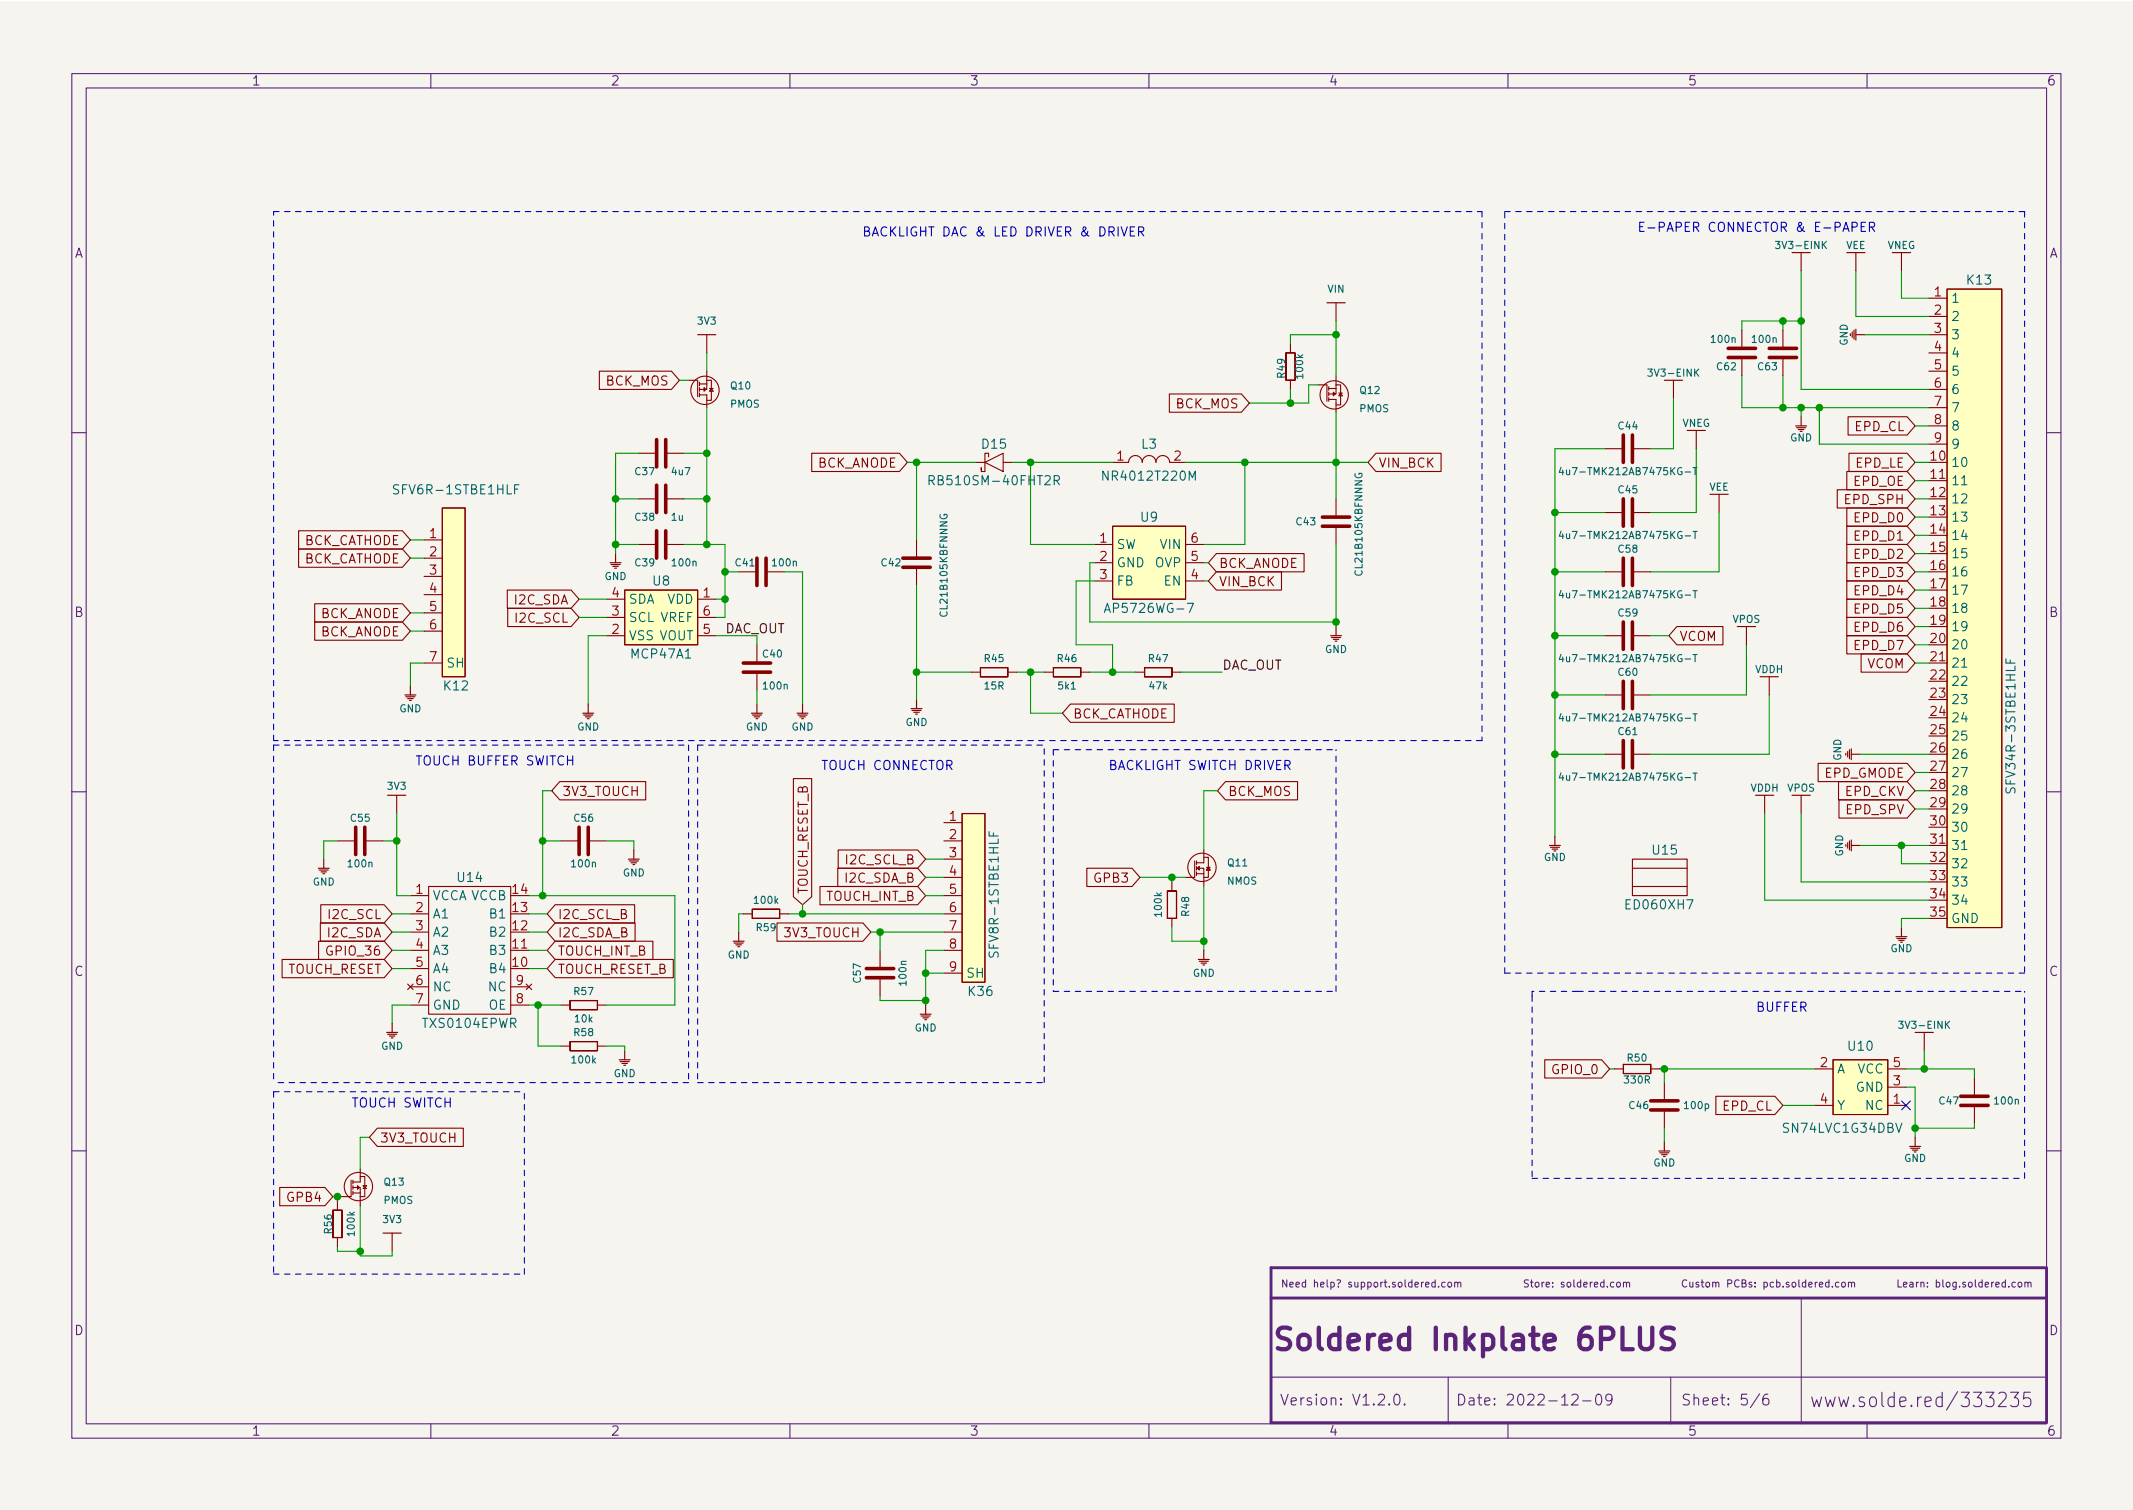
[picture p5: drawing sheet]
<svg xmlns="http://www.w3.org/2000/svg" width="297mm" height="210mm" viewBox="0 0 297 210" stroke-linecap="round" stroke-linejoin="round" font-family="sans-serif">
<defs><g id="words">
<text font-size="4.2" fill="#5b2379" x="177" y="188">Soldered Inkplate 6PLUS</text>
<g font-size="2.8" fill="#5b2379">
<text x="252" y="196">www.solde.red/</text>
<text x="272.8" y="196">333235</text>
</g>
<g font-size="2.1" fill="#5b2379">
<text x="178.2" y="195.7">Version: V1.2.0.</text>
<text x="202.7" y="195.7">Date: 2022-12-09</text>
<text x="234" y="195.7">Sheet: 5/6</text>
</g>
<g font-size="1.8" fill="#5b2379">
<text x="35" y="11.9">1</text>
<text x="85" y="11.9">2</text>
<text x="135" y="11.9">3</text>
<text x="185" y="11.9">4</text>
<text x="235" y="11.9">5</text>
<text x="285" y="11.9">6</text>
<text x="10.3" y="35.9">A</text>
<text x="285.3" y="35.9">A</text>
<text x="10.3" y="85.9">B</text>
<text x="285.3" y="85.9">B</text>
<text x="10.3" y="135.9">C</text>
<text x="285.3" y="135.9">C</text>
<text x="10.3" y="185.9">D</text>
<text x="285.3" y="185.9">D</text>
<text x="35" y="199.9">1</text>
<text x="85" y="199.9">2</text>
<text x="135" y="199.9">3</text>
<text x="185" y="199.9">4</text>
<text x="235" y="199.9">5</text>
<text x="285" y="199.9">6</text>
</g>
<g font-size="1.8" fill="#0000c2">
<text x="120" y="32.9">BACKLIGHT DAC &amp; LED DRIVER &amp; DRIVER</text>
<text x="228" y="32.3">E-PAPER CONNECTOR &amp; E-PAPER</text>
<text x="57.8" y="106.6">TOUCH BUFFER SWITCH</text>
<text x="114.3" y="107.2">TOUCH CONNECTOR</text>
<text x="154.3" y="107.2">BACKLIGHT SWITCH DRIVER</text>
<text x="244.5" y="140.9">BUFFER</text>
<text x="48.9" y="154.2">TOUCH SWITCH</text>
</g>
<g font-size="1.8" fill="#a90000">
<text x="269.4" y="41.3">1</text>
<text x="269.4" y="43.8">2</text>
<text x="269.4" y="46.3">3</text>
<text x="269.4" y="48.9">4</text>
<text x="269.4" y="51.4">5</text>
<text x="269.4" y="54">6</text>
<text x="269.4" y="56.5">7</text>
<text x="269.4" y="59">8</text>
<text x="155.5" y="64.1">1</text>
<text x="163.5" y="64.1">2</text>
<text x="268.9" y="64.1">10</text>
<text x="269.4" y="61.6">9</text>
<text x="268.9" y="66.7">11</text>
<text x="268.9" y="69.2">12</text>
<text x="268.9" y="71.7">13</text>
<text x="59.8" y="74.9">1</text>
<text x="59.8" y="77.5">2</text>
<text x="153.2" y="75.6">1</text>
<text x="165.9" y="75.6">6</text>
<text x="268.9" y="74.3">14</text>
<text x="268.9" y="76.8">15</text>
<text x="59.8" y="80">3</text>
<text x="59.8" y="82.5">4</text>
<text x="85.2" y="83.2">4</text>
<text x="97.9" y="83.2">1</text>
<text x="153.2" y="78.1">2</text>
<text x="153.2" y="80.6">3</text>
<text x="165.9" y="80.6">4</text>
<text x="165.9" y="78.1">5</text>
<text x="268.9" y="79.4">16</text>
<text x="268.9" y="81.9">17</text>
<text x="59.8" y="85.1">5</text>
<text x="59.8" y="87.6">6</text>
<text x="85.2" y="88.3">2</text>
<text x="85.2" y="85.7">3</text>
<text x="97.9" y="88.3">5</text>
<text x="97.9" y="85.7">6</text>
<text x="268.9" y="84.4">18</text>
<text x="268.9" y="87">19</text>
<text x="268.9" y="89.5">20</text>
<text x="59.8" y="92.1">7</text>
<text x="268.9" y="92.1">21</text>
<text x="268.9" y="94.6">22</text>
<text x="268.9" y="97.1">23</text>
<text x="268.9" y="99.7">24</text>
<text x="268.9" y="102.2">25</text>
<text x="268.9" y="104.8">26</text>
<text x="268.9" y="107.3">27</text>
<text x="268.9" y="109.8">28</text>
<text x="268.9" y="112.4">29</text>
<text x="132.2" y="114.3">1</text>
<text x="132.2" y="116.8">2</text>
<text x="132.2" y="119.4">3</text>
<text x="268.9" y="114.9">30</text>
<text x="268.9" y="117.5">31</text>
<text x="57.9" y="124.5">1</text>
<text x="71.4" y="124.5">14</text>
<text x="132.2" y="121.9">4</text>
<text x="132.2" y="124.5">5</text>
<text x="268.9" y="120">32</text>
<text x="268.9" y="122.5">33</text>
<text x="268.9" y="125.1">34</text>
<text x="57.9" y="127">2</text>
<text x="57.9" y="129.5">3</text>
<text x="71.4" y="129.5">12</text>
<text x="71.4" y="127">13</text>
<text x="132.2" y="127">6</text>
<text x="132.2" y="129.5">7</text>
<text x="268.9" y="127.6">35</text>
<text x="57.9" y="132.1">4</text>
<text x="57.9" y="134.6">5</text>
<text x="57.9" y="137.2">6</text>
<text x="71.4" y="134.6">10</text>
<text x="71.4" y="132.1">11</text>
<text x="71.9" y="137.2">9</text>
<text x="132.2" y="132.1">8</text>
<text x="132.2" y="135.2">9</text>
<text x="57.9" y="139.7">7</text>
<text x="71.9" y="139.7">8</text>
<text x="253.5" y="148.6">2</text>
<text x="263.7" y="148.6">5</text>
<text x="253.5" y="153.7">4</text>
<text x="263.7" y="153.7">1</text>
<text x="263.7" y="151.1">3</text>
</g>
<g font-size="1.8" fill="#006464">
<text x="274" y="39.6">K13</text>
<text x="271.7" y="42.2">1</text>
<text x="271.7" y="44.7">2</text>
<text x="271.7" y="47.2">3</text>
<text x="271.7" y="49.8">4</text>
<text x="271.7" y="52.3">5</text>
<text x="271.7" y="54.9">6</text>
<text x="271.7" y="57.4">7</text>
<text x="271.7" y="59.9">8</text>
<text x="136.8" y="62.5">D15</text>
<text x="159" y="62.5">L3</text>
<text x="271.7" y="65">10</text>
<text x="271.7" y="62.5">9</text>
<text x="55.3" y="68.8">SFV6R-1STBE1HLF</text>
<text x="130.2" y="67.6">RB510SM-40FHT2R</text>
<text x="154" y="66.9">NR4012T220M</text>
<text x="271.7" y="67.6">11</text>
<text x="271.7" y="70.1">12</text>
<text x="155.4" y="76.4">SW</text>
<text x="158.9" y="72.6">U9</text>
<text x="161.6" y="76.4">VIN</text>
<text x="271.7" y="72.6">13</text>
<text x="271.7" y="75.2">14</text>
<text x="271.7" y="77.7">15</text>
<text x="90.9" y="81.5">U8</text>
<text x="155.4" y="79">GND</text>
<text x="155.4" y="81.5">FB</text>
<text x="160.9" y="79">OVP</text>
<text x="162.1" y="81.5">EN</text>
<text x="271.7" y="80.3">16</text>
<text x="271.7" y="82.8">17</text>
<text x="87.5" y="89.1">VSS VOUT</text>
<text x="87.5" y="86.6">SCL VREF</text>
<text x="87.5" y="84.1">SDA</text>
<text x="92.9" y="84.1">VDD</text>
<text x="154.5" y="85.3">AP5726WG-7</text>
<text x="271.7" y="85.3">18</text>
<text x="271.7" y="87.9">19</text>
<text x="62.1" y="93">SH</text>
<text x="88" y="91.7">MCP47A1</text>
<text x="271.7" y="90.4">20</text>
<text x="271.7" y="93">21</text>
<text x="271.7" y="95.5">22</text>
<text x="61.9" y="96.1">K12</text>
<text x="271.7" y="98">23</text>
<text x="271.7" y="100.6">24</text>
<text x="271.7" y="103.1">25</text>
<text x="271.7" y="105.7">26</text>
<text x="271.7" y="108.2">27</text>
<text x="271.7" y="110.7">28</text>
<text x="271.7" y="113.3">29</text>
<text x="280.7" y="109.8" transform="rotate(-90 280.7 109.8)">SFV34R-3STBE1HLF</text>
<text x="230.2" y="119">U15</text>
<text x="271.7" y="115.8">30</text>
<text x="271.7" y="118.4">31</text>
<text x="60.2" y="125.3">VCCA VCCB</text>
<text x="63.8" y="122.8">U14</text>
<text x="271.7" y="120.9">32</text>
<text x="271.7" y="123.4">33</text>
<text x="271.7" y="126">34</text>
<text x="60.2" y="127.9">A1</text>
<text x="60.2" y="130.4">A2</text>
<text x="68.4" y="130.4">B2</text>
<text x="68.4" y="127.9">B1</text>
<text x="226.6" y="126.6">ED060XH7</text>
<text x="271.7" y="128.5">GND</text>
<text x="60.2" y="133">A3</text>
<text x="60.2" y="135.5">A4</text>
<text x="68.4" y="135.5">B4</text>
<text x="68.4" y="133">B3</text>
<text x="134.5" y="136.1">SH</text>
<text x="139.1" y="132.8" transform="rotate(-90 139.1 132.8)">SFV8R-1STBE1HLF</text>
<text x="59.1" y="143.1">TXS0104EPWR</text>
<text x="60.2" y="138">NC</text>
<text x="60.2" y="140.6">GND</text>
<text x="68.1" y="140.6">OE</text>
<text x="68.1" y="138">NC</text>
<text x="134.9" y="138.7">K36</text>
<text x="255.8" y="149.5">A</text>
<text x="257.5" y="146.3">U10</text>
<text x="258.6" y="149.5">VCC</text>
<text x="255.8" y="154.6">Y</text>
<text x="258.5" y="152">GND</text>
<text x="259.8" y="154.6">NC</text>
<text x="248.5" y="157.7">SN74LVC1G34DBV</text>
</g>
<g font-size="1.8" fill="#840000">
<text x="84.3" y="53.7">BCK_MOS</text>
<text x="163.7" y="56.9">BCK_MOS</text>
<text x="113.7" y="65.1">BCK_ANODE</text>
<text x="191.9" y="65.1">VIN_BCK</text>
<text x="258.3" y="60">EPD_CL</text>
<text x="258.4" y="65.1">EPD_LE</text>
<text x="257" y="70.2">EPD_SPH</text>
<text x="258.1" y="67.6">EPD_OE</text>
<text x="42.2" y="75.9">BCK_CATHODE</text>
<text x="258.4" y="72.7">EPD_D0</text>
<text x="258.4" y="75.3">EPD_D1</text>
<text x="258.4" y="77.8">EPD_D2</text>
<text x="42.2" y="78.4">BCK_CATHODE</text>
<text x="169.7" y="81.6">VIN_BCK</text>
<text x="169.7" y="79.1">BCK_ANODE</text>
<text x="258.4" y="80.3">EPD_D3</text>
<text x="258.4" y="82.9">EPD_D4</text>
<text x="44.5" y="86.1">BCK_ANODE</text>
<text x="44.5" y="88.6">BCK_ANODE</text>
<text x="71.7" y="84.2">I2C_SDA</text>
<text x="71.9" y="86.7">I2C_SCL</text>
<text x="233.8" y="89.2">VCOM</text>
<text x="258.4" y="88">EPD_D6</text>
<text x="258.4" y="85.4">EPD_D5</text>
<text x="258.4" y="90.5">EPD_D7</text>
<text x="260" y="93">VCOM</text>
<text x="149.4" y="100">BCK_CATHODE</text>
<text x="78.3" y="110.8">3V3_TOUCH</text>
<text x="171" y="110.8">BCK_MOS</text>
<text x="254" y="108.3">EPD_GMODE</text>
<text x="256.9" y="110.8">EPD_CKV</text>
<text x="257.1" y="113.4">EPD_SPV</text>
<text x="112.5" y="124.5" transform="rotate(-90 112.5 124.5)">TOUCH_RESET_B</text>
<text x="115.1" y="125.4">TOUCH_INT_B</text>
<text x="117.7" y="122.9">I2C_SDA_B</text>
<text x="117.9" y="120.4">I2C_SCL_B</text>
<text x="152.5" y="122.9">GPB3</text>
<text x="45.7" y="130.5">I2C_SDA</text>
<text x="45.9" y="128">I2C_SCL</text>
<text x="77.6" y="130.5">I2C_SDA_B</text>
<text x="77.6" y="128">I2C_SCL_B</text>
<text x="109.4" y="130.5">3V3_TOUCH</text>
<text x="40" y="135.6">TOUCH_RESET</text>
<text x="45.8" y="133.1">GPIO_36</text>
<text x="77.6" y="133.1">TOUCH_INT_B</text>
<text x="77.6" y="135.6">TOUCH_RESET_B</text>
<text x="216.3" y="149.6">GPIO_0</text>
<text x="239.9" y="154.6">EPD_CL</text>
<text x="52.9" y="159.1">3V3_TOUCH</text>
<text x="40.1" y="167.3">GPB4</text>
</g>
<g font-size="1.8" fill="#0f0f0f">
<text x="101" y="88.2">DAC_OUT</text>
<text x="170.2" y="93.2">DAC_OUT</text>
</g>
<g font-size="1.4" fill="#006464">
<text x="247.7" y="34.7">3V3-EINK</text>
<text x="257.1" y="34.7">VEE</text>
<text x="262.8" y="34.7">VNEG</text>
<text x="184.9" y="40.8">VIN</text>
<text x="97.2" y="45.2">3V3</text>
<text x="238.4" y="47.7">100n</text>
<text x="244.1" y="47.7">100n</text>
<text x="178.9" y="52.6" transform="rotate(-90 178.9 52.6)">R49</text>
<text x="181.5" y="52.6" transform="rotate(-90 181.5 52.6)">100k</text>
<text x="229.9" y="52.4">3V3-EINK</text>
<text x="239.1" y="51.5">C62</text>
<text x="244.9" y="51.5">C63</text>
<text x="257.3" y="48.2" transform="rotate(-90 257.3 48.2)">GND</text>
<text x="101.7" y="56.8">PMOS</text>
<text x="101.8" y="54.2">Q10</text>
<text x="189.3" y="57.4">PMOS</text>
<text x="189.5" y="54.9">Q12</text>
<text x="225.4" y="59.8">C44</text>
<text x="234.2" y="59.4">VNEG</text>
<text x="249.3" y="61.5">GND</text>
<text x="88.5" y="66.2">C37</text>
<text x="93.6" y="66.2">4u7</text>
<text x="218.3" y="66.2">4u7-TMK212AB7475KG-T</text>
<text x="225.4" y="68.7">C45</text>
<text x="238" y="68.3">VEE</text>
<text x="88.5" y="72.5">C38</text>
<text x="93.5" y="72.5">1u</text>
<text x="180.6" y="73.1">C43</text>
<text x="218.3" y="75">4u7-TMK212AB7475KG-T</text>
<text x="225.4" y="76.9">C58</text>
<text x="84.2" y="80.8">GND</text>
<text x="88.5" y="78.9">C39</text>
<text x="93.7" y="78.9">100n</text>
<text x="102.5" y="78.9">C41</text>
<text x="107.7" y="78.9">100n</text>
<text x="122.8" y="78.9">C42</text>
<text x="189.7" y="79.8" transform="rotate(-90 189.7 79.8)">CL21B105KBFNNNG</text>
<text x="218.3" y="83.3">4u7-TMK212AB7475KG-T</text>
<text x="131.9" y="85.6" transform="rotate(-90 131.9 85.6)">CL21B105KBFNNNG</text>
<text x="225.4" y="85.8">C59</text>
<text x="241.3" y="86.7">VPOS</text>
<text x="106.3" y="91.6">C40</text>
<text x="106.4" y="96">100n</text>
<text x="137.2" y="92.2">R45</text>
<text x="137.2" y="96">15R</text>
<text x="147.3" y="92.2">R46</text>
<text x="147.4" y="96">5k1</text>
<text x="160" y="92.2">R47</text>
<text x="160.1" y="96">47k</text>
<text x="184.5" y="90.9">GND</text>
<text x="218.3" y="92.2">4u7-TMK212AB7475KG-T</text>
<text x="225.4" y="94.1">C60</text>
<text x="244.4" y="93.7">VDDH</text>
<text x="55.6" y="99.2">GND</text>
<text x="80.4" y="101.7">GND</text>
<text x="103.9" y="101.7">GND</text>
<text x="110.2" y="101.7">GND</text>
<text x="126.1" y="101.1">GND</text>
<text x="218.3" y="100.4">4u7-TMK212AB7475KG-T</text>
<text x="225.4" y="102.3">C61</text>
<text x="256.4" y="105.9" transform="rotate(-90 256.4 105.9)">GND</text>
<text x="54" y="110">3V3</text>
<text x="218.3" y="108.7">4u7-TMK212AB7475KG-T</text>
<text x="243.8" y="110.2">VDDH</text>
<text x="248.9" y="110.2">VPOS</text>
<text x="48.9" y="114.4">C55</text>
<text x="80" y="114.4">C56</text>
<text x="215" y="119.9">GND</text>
<text x="256.7" y="119.3" transform="rotate(-90 256.7 119.3)">GND</text>
<text x="43.5" y="123.3">GND</text>
<text x="48.6" y="120.8">100n</text>
<text x="79.7" y="120.8">100n</text>
<text x="86.7" y="122">GND</text>
<text x="105.1" y="125.8">100k</text>
<text x="170.9" y="123.2">NMOS</text>
<text x="171" y="120.6">Q11</text>
<text x="105.4" y="129.7">R59</text>
<text x="161.8" y="127.5" transform="rotate(-90 161.8 127.5)">100k</text>
<text x="165.6" y="127.5" transform="rotate(-90 165.6 127.5)">R48</text>
<text x="101.3" y="133.5">GND</text>
<text x="119.9" y="136.8" transform="rotate(-90 119.9 136.8)">C57</text>
<text x="126.2" y="137.1" transform="rotate(-90 126.2 137.1)">100n</text>
<text x="166.1" y="136">GND</text>
<text x="263.2" y="132.6">GND</text>
<text x="80" y="138.5">R57</text>
<text x="80.1" y="142.4">10k</text>
<text x="127.4" y="143.6">GND</text>
<text x="264.8" y="143.2">3V3-EINK</text>
<text x="53.1" y="146.2">GND</text>
<text x="79.7" y="148.1">100k</text>
<text x="80" y="144.3">R58</text>
<text x="85.4" y="150">GND</text>
<text x="226.7" y="147.8">R50</text>
<text x="226.3" y="150.9">330R</text>
<text x="226.9" y="154.4">C46</text>
<text x="234.7" y="154.4">100p</text>
<text x="270.1" y="153.8">C47</text>
<text x="277.9" y="153.8">100n</text>
<text x="265.2" y="161.8">GND</text>
<text x="53.4" y="167.6">PMOS</text>
<text x="53.6" y="165.1">Q13</text>
<text x="230.2" y="162.4">GND</text>
<text x="46.2" y="171.7" transform="rotate(-90 46.2 171.7)">R56</text>
<text x="49.4" y="172" transform="rotate(-90 49.4 172)">100k</text>
<text x="53.4" y="170.3">3V3</text>
</g>
<g font-size="1.4" fill="#5b2379">
<text x="178.3" y="179.3">Need help? support.soldered.com</text>
<text x="212" y="179.3">Store: soldered.com</text>
<text x="264" y="179.3">Learn: blog.soldered.com</text>
</g>
</g></defs>
<path d="M0 .2h297v210.1h-297z" fill="#f5f4ef" stroke="#f5f4ef" stroke-width=".14"/>
<g fill="none" stroke="#5b2379" stroke-width=".15">
<path d="M10 10.2h277v190.1h-277zM12 12.2h273v186.1h-273zM60 10.2v2M110 10.2v2M160 10.2v2M210 10.2v2M260 10.2v2M10 60.2h2M285 60.2h2M10 110.2h2M285 110.2h2M10 160.2h2"/>
<path d="M199.9 178.6l-.3-.1-.2 .2 .1 .5h.4M199.9 178.2v1M200.3 179.1v.1M201.2 178.6l-.2-.1-.2 .2 .1 .5h.3M201.7 178.6l.3-.1 .1 .2v.3l-.1 .2h-.3l-.1-.2zM202.6 178.6l.1-.1 .3 .1v.6M202.6 178.5v.7M203 178.7l.1-.2 .3 .1v.6M225.2 178.6l.1-.1 .3 .1v.4v.2h-.3l-.1-.1zM226.1 178.6l.1-.1 .3 .1v.6M226.1 178.5v.7M226.5 178.7l.1-.2 .3 .1v.6"/>
<path d="M234.9 178.3a.47 .47 0 0 0-.7 .3 .47 .47 0 0 0 .5 .6l.2-.1M235.3 178.5l.1 .7h.2l.1-.1M235.7 178.5v.7M236.6 178.6l-.3-.1-.1 .2v.1l.4 .1v.3h-.4M236.9 178.5h.4M237 178.2v.9l.3 .1M237.6 178.6l.3-.1 .2 .2v.3l-.2 .2h-.3v-.2zM238.5 178.6l.1-.1 .3 .1v.6M238.5 178.5v.7M238.9 178.7l.2-.2 .2 .1 .1 .6M240.6 178.7h.5l.1-.2-.1-.2-.5-.1v1M242.2 178.3a.47 .47 0 0 0-.7 .3 .47 .47 0 0 0 .5 .6l.2-.1"/>
<path d="M242.6 178.7l.4-.1 .1-.1v-.2l-.5-.1v1h.4l.1-.1 .1-.2-.3-.2M243.9 178.6l-.2-.1-.1 .2v.1l.3 .1v.3h-.3M244.4 179.1v.1M244.4 178.6v.1M245.6 178.6l.3-.1 .2 .2-.1 .5h-.4M245.6 178.5v1M247 178.6l-.3-.1-.2 .2 .1 .5h.4M247.4 178.6l.3-.1 .2 .2-.1 .5h-.4M247.4 178.2v1M248.3 179.1v.1M249.1 178.6l-.2-.1-.2 .2 .1 .1 .3 .1v.3h-.4M249.6 178.6l.3-.1 .2 .2v.3l-.2 .2h-.3v-.2z"/>
<path d="M250.5 178.2v.9l.1 .1M251.5 178.6l-.3-.1-.2 .2 .1 .5h.4M251.5 178.2v1M251.9 178.9l.5-.1-.1-.2-.3-.1-.1 .2v.5h.4M252.8 178.5v.7M253.1 178.5l-.3 .2M253.4 178.9l.4-.1v-.2l-.3-.1-.1 .2v.5h.4M254.7 178.6l-.3-.1-.2 .2 .1 .5h.4M254.7 178.2v1M255.2 179.1v.1M256.1 178.6l-.3-.1-.2 .2 .1 .5h.4M256.5 178.6l.1-.1 .3 .1 .1 .4-.1 .2h-.3l-.1-.1z"/>
<path d="M257.4 178.6l.2-.1 .2 .1v.6M257.4 178.5v.7M257.8 178.7l.2-.2 .2 .1 .1 .6M280.6 178.6l-.2-.1-.2 .2 .1 .5h.3M281.1 178.6l.1-.1 .3 .1 .1 .4-.1 .2h-.3l-.1-.1zM282 178.6l.1-.1 .3 .1v.6M282 178.5v.7M282.4 178.7l.2-.2 .2 .1v.6M285 160.2h2M60 198.3v2M110 198.3v2M160 198.3v2"/>
<path d="M177 191.8h108M194.3 194.2a.36 .36 0 0 1 .6 .2 .77 .77 0 0 1-.4 1.2 1 1 0 0 1-.2-1.4zM195.6 195.5l.1 .1h-.1h-.1l.1-.1v.1M201.7 191.8v6.5M210 198.3v2M218.9 194.3l.2-.2 .5 .1a.41 .41 0 0 1 .1 .6l-.9 .8h1M220.4 195.1h1.2M222.4 194.2a.36 .36 0 0 1 .6 .2 .77 .77 0 0 1-.4 1.2 1 1 0 0 1-.2-1.4zM224.5 194.8l-.3 .3h-.3l-.3-.3v-.4l.2-.2 .4-.1 .2 .2a.99 .99 0 0 1-.3 1.3h-.3M232.7 191.8v6.5M245.1 194.1l-1.3 1.9M246.2 194.1a.59 .59 0 0 0-.7 .7v.5l.1 .3h.5l.2-.1v-.5l-.1-.2-.4-.1-.3 .3"/>
<path d="M250.8 180.7v17.6M260 198.3v2M270.5 194.6l-.5-.1-.4 .4v.6l.2 .3 .2 .1 .5-.1M270.5 193.9v2M272.6 193.8l-1.5 2.5M282.7 193.9h-.8l-.1 .9 .2-.2 .6 .1 .2 .3-.1 .7-.2 .2h-.5l-.2-.2"/>
</g>
<path d="M228.4 184.9v2.4l.1 .3 .4 .3h.6l.4-.3 .2-.3v-2.4M233.1 185l-.4-.1h-.8a.73 .73 0 0 0-.5 .7 .73 .73 0 0 0 .5 .7 1.1 1.1 0 0 1 1.2 .7 .77 .77 0 0 1-.6 .9h-.7l-.4-.2" fill="none" stroke="#5b2379" stroke-width=".6"/>
<path d="M284.8 176.5h-107.8v21.6h107.9M285 176.5v21.6M177 180.7h108" fill="none" stroke="#5b2379" stroke-width=".4"/>
<g fill="none" stroke="#840000" stroke-width=".16">
<path d="M249.6 35.2h2.5M257.2 35.2h2.5M263.5 35.2h2.6M97.2 46.6h2.5M184.8 42.2h2.5M231.8 53h2.5M234.9 59.9h2.6M250.1 59.3h1.5M250.2 59.6h1.3M250.4 59.8h.8M250.8 58v1.3M257.9 46.2v.8"/>
<path d="M258.2 46v1.2M258.4 46.6h1.3M258.4 45.8v1.6M85 78.4h1.5M85.1 78.6h1.3M85.3 78.9h.8M85.6 79.1h.3M85.7 77.1v1.3M238.1 68.8h2.6M56.4 96.8h1.5M56.5 97h1.3M56.8 97.3h.7"/>
<path d="M57 97.5h.3M57.1 95.5v1.3M81.2 99.3h1.5M81.3 99.6h1.2M81.5 99.8h.8M81.9 98v1.3M104.6 99.3h1.6M104.8 99.6h1.2M105 99.8h.8M105.4 98v1.3M111 99.3h1.5M111.1 99.6h1.3"/>
<path d="M111.4 99.8h.7M111.8 98v1.3M126.9 98.7h1.5M127 98.9h1.3M127.3 99.2h.7M127.5 99.4h.3M127.6 97.4v1.3M185.3 88.5h1.5M185.4 88.8h1.3M185.7 89h.7M185.9 89.3h.3M186.1 87.2v1.3"/>
<path d="M241.9 87.2h2.6M245.1 94.2h2.5M45.1 119.6v1.3M54 110.7h2.5M81.8 100.1h.2M87.5 119.6h1.5M87.6 119.9h1.3M88.3 118.4v1.2M105.3 100.1h.2M111.6 100.1h.3M215.8 117.7h1.5M215.9 118h1.3"/>
<path d="M216.2 118.2h.7M216.5 116.5v1.2M244.5 110.7h2.5M249.6 110.7h2.5M257 104.9v.3M257.3 104.6v.8M257.3 117.3v.8M257.6 104.4v1.3M257.6 117.1v1.3M257.8 104.3v1.5M257.8 117v1.5M257.8 105h1.3"/>
<path d="M257.8 117.7h1.3M44.3 120.9h1.5M44.4 121.2h1.3M44.7 121.4h.8M45 121.7h.2M87.9 120.1h.7M88.1 120.4h.3M102.1 131.1h1.5M102.2 131.3h1.3M102.5 131.6h.8M102.7 131.8h.3M102.9 129.8v1.3"/>
<path d="M128.9 139.9v1.3M166.9 133.6h1.5M167 133.9h1.3M167.3 134.1h.7M167.5 134.4h.3M167.6 132.3v1.3M264 130.4h1.6M264.2 130.7h1.2M264.4 130.9h.8M264.8 129.2v1.2M53.8 143.8h1.6M54 144h1.2"/>
<path d="M54.2 144.3h.8M54.5 144.5h.2M54.6 142.5v1.3M86.2 147.6h1.6M86.4 147.8h1.2M86.6 148.1h.8M86.9 148.3h.2M87 146.3v1.3M128.1 141.2h1.6M128.3 141.5h1.2M128.5 141.7h.8M128.8 142h.2"/>
<path d="M231.8 159v1.3M265.9 159.6h1.6M266.1 159.9h1.2M266.7 143.8h2.5M266.7 158.4v1.2M53.3 171.7h2.6M231 160.3h1.5M231.1 160.5h1.3M231.4 160.8h.8M266.3 160.1h.8"/>
</g>
<g fill="none" stroke="#840000" stroke-width=".15">
<path d="M250.8 35.2v2.5M258.4 35.2v2.5M264.8 35.2v2.5M83.5 51.7h10l1.1 1.3-1.1 1.2h-10zM95.9 53h1.3v2.2M97.4 55h1v1.8M97.4 53.2v.5M97.4 54v.5M97.4 54.7v.5M97.4 53.5h1M98 54l.3 .2-.3 .3zM98.4 53.5v.7h-1"/>
<path d="M98.4 53h.7v2.7h-.7M98.4 46.6v2.5M98.4 51.7v1.8M98.8 54.1h.5M99.1 54.1l.2 .4h-.5zM162.8 54.9h10.1l1.1 1.2-1.1 1.3h-10.1zM179.1 52.9l1.2 .1zM179.1 49.1v3.9zM179.1 49.1h1.2zM179.7 47.9v1.2M179.7 53v1.2M180.3 49.1l.1 3.9z"/>
<path d="M183.5 53.6h1.3v2.3M185 54.1h1.1M185 55.6h1.1v1.8M185 53.8v.6M185 54.6v.5M185 55.4v.5M185.7 54.6l.2 .3-.2 .2zM186.1 54.1v.8h-1.1M186.1 53.6h.6v2.8h-.6M186.1 42.2v2.5M186.1 52.3v1.8M186.4 54.7h.5"/>
<path d="M186.7 54.7l.2 .4h-.5zM233 53v2.5M236.2 59.9v2.6M242.6 46v2.5M242.6 49.8v2.5M248.3 46v2.5M248.3 49.8v2.5M257.4 58h8.2l1.1 1.3-1.1 1.3h-8.2zM268.6 41.5h2.5M268.6 44.1h2.5M268.6 46.6h2.5M268.6 49.1h2.5"/>
<path d="M268.6 51.7h2.5M268.6 54.2h2.5M268.6 56.8h2.5M268.6 59.3h2.5M271.1 40.3h7.7v88.9h-7.7zM41.6 73.9h14.4l1.1 1.3-1.1 1.2h-14.4zM41.6 76.4h14.4l1.1 1.3-1.1 1.3h-14.4zM59.1 75.2h2.5M59.1 77.7h2.5M61.6 70.7h3.2v23.5h-3.2zM88.9 75.8h2.5M88.9 63.1h2.5"/>
<path d="M88.9 69.5h2.5M92.7 75.8h2.5M92.7 63.1h2.5M92.7 69.5h2.5M102.9 79.6h2.5M106.7 79.6h2.5M113 63.1h12.3l1.1 1.3-1.1 1.3h-12.3zM127.6 75.2v2.5M127.6 79v2.5M135.9 64.4h1.3M137.2 64.4l2.5-1.3v2.6zM137.7 63.6v-.5h-.5v2.6h-.5v-.6v.3"/>
<path d="M139.7 64.4h1.3M152.4 75.8h2.5M152.4 78.4h2.5M154.9 73.3h10.2v10.1h-10.2zM162.9 64.4a.95 .95 0 0 0-1-1 .95 .95 0 0 0-.9 1 .95 .95 0 0 0-1-1 .95 .95 0 0 0-.9 1 .95 .95 0 0 0-1-1 .95 .95 0 0 0-.9 1h-2.3M162.9 64.4h2.2M165.1 75.8h2.5M165.1 78.4h2.5M169.4 79.6h9.1v2.6h-9.1l-1.1-1.3zM169.4 77.1h12.2v2.5h-12.2l-1.1-1.2zM186.1 69.5v2.5M186.1 73.3v2.5"/>
<path d="M191.6 63.1h9.1v2.6h-9.1l-1.1-1.3zM223.5 79.6h2.6M223.5 62.5h2.6M223.5 71.4h2.6M227.3 79.6h2.6M227.3 62.5h2.6M227.3 71.4h2.6M239.4 68.8v2.6M255.9 68.2h9.7l1.1 1.3-1.1 1.2h-9.7zM257.2 70.7h8.4l1.1 1.3-1.1 1.3h-8.4zM257.2 73.3h8.4l1.1 1.2-1.1 1.3h-8.4zM257.2 78.4h8.4l1.1 1.2-1.1 1.3h-8.4z"/>
<path d="M257.2 75.8h8.4l1.1 1.3-1.1 1.3h-8.4zM257.2 65.7h8.4l1.1 1.2-1.1 1.3h-8.4zM257.5 63.1h8.1l1.1 1.3-1.1 1.3h-8.1zM268.6 66.9h2.5M268.6 61.8h2.5M43.8 84.1h12.2l1.1 1.2-1.1 1.3h-12.2zM43.8 86.6h12.2l1.1 1.3-1.1 1.2h-12.2zM59.1 92.3h2.5M59.1 80.3h2.5M59.1 82.8h2.5M59.1 85.3h2.5M59.1 87.9h2.5"/>
<path d="M70.6 82.2h8.9l1.1 1.2-1.1 1.3h-8.9zM70.7 84.7h8.8l1.1 1.3-1.1 1.2h-8.8zM84.5 88.5h2.5M84.5 83.4h2.5M84.5 86h2.5M87 82.2h10.2v7.6h-10.2zM97.2 88.5h2.5M97.2 83.4h2.5M97.2 86h2.5M105.4 89.8v2.5M105.4 93.6v2.5M135.3 93.6h1.2"/>
<path d="M136.5 94.2l3.8 .1zM136.5 93l.1 1.2zM136.5 93h3.8zM140.3 93l.1 1.2zM140.3 93.6h1.3M145.4 93.6h1.3M146.7 94.2l3.8 .1zM146.7 93v1.2zM146.7 93h3.8zM149.1 98h14.4v2.6h-14.4l-1.1-1.3zM150.5 93v1.2zM150.5 93.6h1.3"/>
<path d="M152.4 80.9h2.5M158.1 93.6h1.3M159.4 94.2l3.8 .1zM159.4 93v1.2zM159.4 93h3.8zM163.2 93v1.2zM163.2 93.6h1.3M165.1 80.9h2.5M223.5 88.5h2.6M223.5 96.8h2.6M227.3 88.5h2.6M227.3 96.8h2.6"/>
<path d="M233.5 87.2h6.4v2.6h-6.4l-1.1-1.3zM243.2 87.2v2.6M246.4 94.2v2.6M257.2 80.9h8.4l1.1 1.3-1.1 1.2h-8.4zM257.2 86h8.4l1.1 1.2-1.1 1.3h-8.4zM257.2 83.4h8.4l1.1 1.3-1.1 1.3h-8.4zM257.2 88.5h8.4l1.1 1.3-1.1 1.3h-8.4zM259.2 91.1h6.4l1.1 1.2-1.1 1.3h-6.4zM268.6 92.3h2.5M47 117.1h2.5M50.8 117.1h2.5M55.2 110.7v2.6"/>
<path d="M77.9 108.8h12v2.6h-12l-1.1-1.3zM78.1 117.1h2.5M81.9 117.1h2.6M110.5 108.4h2.5v16.5l-1.2 1.1-1.3-1.1zM116.7 118.4h11.1l1.1 1.2-1.1 1.3h-11.1zM131.4 114.5h2.6M131.4 117.1h2.6M131.4 119.6h2.6M134 113.3h3.2v23.5h-3.2zM166.4 119.9v2.3h-1.3M166.6 119.9v.5M167.6 119.4h.7v2.8h-.7"/>
<path d="M167.6 118.4v1.7h-1M170.7 108.8h10v2.6h-10l-1.2-1.3zM223.5 105h2.6M227.3 119.6h7.6v5.1h-7.6zM227.3 105h2.6M245.7 110.7v2.6M250.8 110.7v2.6M253.2 106.3h12.4l1.1 1.3-1.1 1.2h-12.4zM256 108.8h9.6l1.1 1.3-1.1 1.3h-9.6zM256.1 111.4h9.5l1.1 1.2-1.1 1.3h-9.5zM268.6 117.7h2.5M39.3 133.6h14.2l1.1 1.3-1.1 1.2h-14.2z"/>
<path d="M44.4 131.1h9.1l1.1 1.2-1.1 1.3h-9.1zM44.6 128.5h8.9l1.1 1.3-1.1 1.3h-8.9zM44.7 126h8.8l1.1 1.2-1.1 1.3h-8.8zM56.8 137l.7 .8M57.1 124.7h2.6M57.1 132.3h2.6M57.1 127.2h2.6M57.1 129.8h2.6M57.1 134.9h2.6M57.1 137.4h2.6M57.1 139.9h2.6M57.5 137l-.7 .8"/>
<path d="M59.7 123.4h11.4v17.8h-11.4zM71.1 132.3h2.6M71.1 137.4h2.6M71.1 139.9h2.6M73.3 137l.7 .8M74 137l-.7 .8M77.3 131.1h13.6v2.5h-13.6l-1.1-1.3zM77.3 133.6h16.5v2.5h-16.5l-1.1-1.2zM77.3 128.5h11.1v2.6h-11.1l-1.1-1.3zM77.3 126h11.1v2.5h-11.1l-1.1-1.3zM78.1 139.9h1.3M79.4 139.3v1.3z"/>
<path d="M79.4 139.3h3.8zM83.2 139.3v1.3zM83.2 139.9h1.3M103.5 127.2h1.3M104.7 126.6l.1 1.3zM104.8 126.6h3.8zM104.8 127.9h3.8zM108.2 128.5h12l1.1 1.3-1.1 1.3h-12zM108.6 126.6v1.3zM108.6 127.2h1.3M114.2 123.4h13.6l1.1 1.3-1.1 1.3h-13.6zM116.7 120.9h11.1l1.1 1.3-1.1 1.2h-11.1z"/>
<path d="M122.6 132.3v2.6M122.6 136.1v2.6M131.4 124.7h2.6M131.4 132.3h2.6M131.4 127.2h2.6M131.4 129.8h2.6M131.4 122.2h2.6M131.4 135.5h2.6M151.3 120.9h6.3l1.1 1.3-1.1 1.2h-6.3zM162.6 127.9h1.2zM162.6 124.1v3.8zM162.6 124l1.2 .1z"/>
<path d="M163.2 122.8v1.3M163.2 127.9v1.3M163.8 124.1l.1 3.8zM166.6 120.9h1v.8M166.6 120.6v.6M166.6 121.4v.5M166.6 121.7h1M166.8 120.9l.2-.3v.6zM167.6 121.7v1.7M168 120.8h.5M227.3 123.4h7.6M227.3 120.9h7.6"/>
<path d="M52.5 157.1h12v2.5h-12l-1.1-1.2zM78.1 145.7h1.3M79.4 146.3h3.8zM79.4 145v1.3zM79.4 145l3.8 .1zM79.4 140.6h3.8zM83.2 145v1.3zM83.2 145.7h1.3M215.1 147.6h7.9l1.2 1.2-1.2 1.3h-7.9zM224.8 148.8h1.3M226.1 149.5h3.8zM226.1 148.2v1.3z"/>
<path d="M226.1 148.2h3.8zM229.9 148.2v1.3zM229.9 148.8h1.2M231.8 150.7v2.6M231.8 154.6v2.5M238.9 152.6h8.3l1.1 1.3-1.1 1.3h-8.3zM252.7 148.8h2.6M252.7 153.9h2.6M255.3 147.6h7.6v7.6h-7.6zM262.9 148.8h2.5M262.9 153.9h2.5M262.9 151.4h2.5"/>
<path d="M268 143.8v2.5M275 150.1v2.5M275 153.9v2.6M39 165.3h6.2l1.2 1.3-1.2 1.3h-6.2zM46.4 172.3h1.2zM46.4 168.5v3.8zM46.4 168.5h1.2zM47 167.3v1.2M47 172.3v1.3M47.6 168.5l.1 3.8zM48.9 164.3v2.3h-1.3M49.1 165.3h1.1v.8"/>
<path d="M49.1 164.3v.5M49.1 165.1v.5M49.1 165.9v.5M49.1 166.1h1.1M49.8 165.1l.2 .2-.2 .3zM50.2 163.8h.6v2.8h-.6M50.2 162.8v1.8h-1.1M50.2 166.1v1.8M50.5 165.1h.6l-.3 .4zM50.5 165.5h.6M54.6 171.7v2.5"/>
<circle cx="98.2" cy="54.4" r="1.97"/>
<circle cx="185.8" cy="55" r="1.97"/>
<circle cx="167.4" cy="120.8" r="1.97"/>
<circle cx="49.9" cy="165.2" r="1.97"/>
</g>
<g fill="none" stroke="#840000" stroke-width=".5">
<path d="M240.7 48.5h3.8M240.7 49.8h3.8M246.4 48.5h3.8M246.4 49.8h3.8M91.4 61.2v3.8M91.4 67.6v3.8M91.4 73.9v3.8M92.7 61.2v3.8M92.7 67.6v3.8M92.7 73.9v3.8M105.4 77.7v3.8M106.7 77.7v3.8"/>
<path d="M125.7 79h3.8M125.7 77.7h3.8M184.1 73.3h3.9M184.1 72h3.9M226.1 60.6v3.8M226.1 69.5v3.8M226.1 77.7v3.8M227.3 60.6v3.8M227.3 69.5v3.8M227.3 77.7v3.8M103.5 93.6h3.8M103.5 92.3h3.8"/>
<path d="M226.1 86.6v3.8M226.1 94.9v3.8M227.3 86.6v3.8M227.3 94.9v3.8M49.5 115.2v3.8M50.8 115.2v3.8M80.6 115.2v3.8M81.9 115.2v3.8M226.1 103.1v3.8M227.3 103.1v3.8M120.6 136.1h3.9M120.6 134.9h3.9"/>
<path d="M229.9 154.6h3.8M229.9 153.3h3.8M273 153.9h3.9M273 152.6h3.9"/>
</g>
<g fill="none" stroke="#006464" stroke-width=".15">
<path d="M71.7 68.1h.4M72.3 67.5h-.6v1.3M129.4 66.9l.6-.1 .1-.1v-.4l-.2-.1h-.5v1.3M129.7 66.9l.4 .6M130.9 71.7a.47 .47 0 0 0 .5 .5 .47 .47 0 0 0 .4-.5l-.3-.1v.2M146.8 66.9l.6-.1 .1-.1v-.4l-.2-.1h-.5v1.3M147.1 66.9l.4 .6M188.7 66a.47 .47 0 0 0 .5 .5 .47 .47 0 0 0 .4-.5l-.3-.1v.2M217.4 65.1l-.3 .7h.7M217.4 73.9l-.3 .8h.7M217.6 65.4v.7M217.6 74.3v.7"/>
<path d="M234.7 65.7h.7M234.7 74.6h.7M235.8 65.1h.5M235.8 74h.5M236.1 65.1v1M236.1 74v1M273.2 67.5h.7M153.8 85.3l.4-1.3 .4 1.3M153.9 84.9h.6M165.3 84h.9l-.6 1.3M217.4 91.1l-.3 .7h.7M217.4 99.3l-.3 .8h.7"/>
<path d="M217.4 82.2l-.3 .7h.7M217.6 82.6v.7M217.6 91.5v.6M217.6 99.7v.7M234.7 91.8h.7M234.7 82.9h.7M235.8 91.1h.5M235.8 99.4h.5M235.8 82.3h.5M236.1 82.3v1M236.1 91.1v1M236.1 99.4v1"/>
<path d="M273.2 92.9h.7M279.3 91.7v.6h1.3M279.9 91.9v.4M137.7 115.8v.6h1.3M138.3 116v.4M217.4 107.6l-.3 .7h.7M217.6 108v.7M234.7 100h.7M234.7 108.3h.7M235.8 107.7h.5M236.1 107.7v1M273.2 118.3h.7"/>
<path d="M279.4 109.7l-.1 .5 .3 .2 .3-.1 .2-.5h.4l.1 .1-.1 .5"/>
</g>
<g fill="#ffffc2" stroke="#ffffc2" stroke-width=".14">
<path d="M134 113.3h3.2v23.5h-3.2z"/>
<path d="M154.9 73.3h10.2v10.1h-10.2z"/>
<path d="M271.1 40.3h7.7v88.9h-7.7z"/>
<path d="M61.6 70.7h3.2v23.5h-3.2z"/>
<path d="M87 82.2h10.2v7.6h-10.2z"/>
<path d="M255.3 147.6h7.6v7.6h-7.6z"/>
</g>
<path d="M168.3 120.8l.2 .4h-.5z" fill="none" stroke="#840000" stroke-width=".2"/>
<g fill="none" stroke="#0000c2" stroke-width=".15">
<path d="M156.1 31.6l.5 1.3 .4-1.3M157.4 32.2h.4M158 31.6h-.6v1.3h.6M158.6 32.3l.6-.1 .1-.2-.1-.3-.2-.1h-.4v1.3M158.9 32.3l.4 .6M257.9 31.6h.6l.1-.2v-.3l-.2-.1h-.5v1.2M259.2 31.6h.4M259.8 31h-.6v1.2h.6M260.3 31.6h.6l.2-.2-.1-.3-.2-.1h-.5v1.2M260.6 31.6l.5 .6M79 105.9h.8M79.8 105.2v1.3"/>
<path d="M178.9 106.5h.6l.2-.2-.1-.3-.2-.1h-.5v1.3M179.2 106.5l.5 .7"/>
</g>
<g fill="none" stroke="#0000c2" stroke-width=".15" stroke-dasharray=".8 .8">
<path d="M38.1 29.5h168.3M206.4 29.5v73.6M209.5 29.5h72.4M281.9 29.5v106M38.1 103.8h57.8M38.1 103.8v46.9M38.1 103.1v-73.6M95.9 103.8v46.9M97.2 103.8v46.9M97.2 103.8h48.2M146.7 104.4h39.4M146.7 104.4v33.6"/>
<path d="M206.4 103.1h-168.3M146.7 138h39.4M186.1 138v-33.6M209.5 135.5v-106M213.4 138v.7M213.4 138.7v25.4M219.7 138h62.2M219.7 138h-6.3M281.9 135.5h-72.4M38.1 152h34.9M38.1 152v25.4M95.9 150.7h-57.8"/>
<path d="M97.2 150.7h48.2M145.4 150.7v-46.9M38.1 177.4h34.9M73 177.4v-25.4M213.4 164.1h68.5M281.9 164.1v-26.1"/>
</g>
<g fill="none" stroke="#009600" stroke-width=".15">
<path d="M250.8 37.7v16.5h17.8M258.4 37.7v6.4h10.2M264.8 37.7v3.8h3.8M94.6 53h1.3M98.4 49.1v2.6M98.4 56.8v19M179.7 54.2v1.9M183.5 53.6h-1.3v2.5h-8.2M186.1 44.7v7.6M186.1 57.4v12.1M186.1 46.6h-6.4v1.3M233 55.5v7h-3.1"/>
<path d="M242.6 52.3v4.5h26M248.3 44.7v1.3M248.3 52.3v4.5M250.8 56.8v1.2M250.8 44.7h-8.2v1.3M253.4 56.8v5h15.2M259.7 46.6h8.9M266.7 59.3h1.9M57.1 77.7h2M57.1 75.2h2M85.7 69.5h3.2M85.7 75.8h3.2"/>
<path d="M88.9 63.1h-3.2v14M95.2 75.8h5.8v10.2h-1.3M95.2 69.5h3.2M95.2 63.1h3.2M101 79.6h1.9M109.2 79.6h2.6v18.4M126.4 64.4h9.5M127.6 64.4v10.8M141 64.4h13.9M143.5 64.4v11.4h8.9M152.4 78.4h-.6v8.2h34.3M165.1 64.4h25.4"/>
<path d="M167.6 78.4h.7M173.4 64.4v11.4h-5.8M186.1 75.8v11.4M216.5 79.6h7M216.5 71.4h7M223.5 62.5h-7v54M236.2 62.5v8.9h-6.3M239.4 71.4v8.2h-9.5M266.7 69.5h1.9M266.7 79.6h1.9M266.7 66.9h1.9M266.7 72h1.9"/>
<path d="M266.7 64.4h1.9M266.7 74.5h1.9M266.7 77.1h1.9M57.1 85.3h2M57.1 87.9h2M59.1 92.3h-2v3.2M80.6 86h3.9M80.6 83.4h3.9M84.5 88.5h-2.6v9.5M99.7 88.5h5.7v1.3M99.7 83.4h1.3M105.4 96.1v1.9"/>
<path d="M127.6 93.6h7.7M127.6 81.5v15.9M141.6 93.6h3.8M143.5 93.6v5.7h4.5M151.8 93.6h6.3M152.4 80.9h-2.5v8.9h5v3.8M164.5 93.6h5.7M167.6 80.9h.7M216.5 88.5h7M216.5 96.8h7M229.9 88.5h2.5M243.2 89.8v7h-13.3"/>
<path d="M246.4 96.8v8.2h-16.5M266.7 92.3h1.9M266.7 89.8h1.9M266.7 82.2h1.9M266.7 84.7h1.9M266.7 87.2h1.9M47 117.1h-1.9v2.5M53.3 117.1h1.9M55.2 113.3v11.4h1.9M75.6 117.1h2.5M76.8 110.1h-1.2v14.6M84.5 117.1h3.8v1.3"/>
<path d="M128.9 119.6h2.5M169.5 110.1h-1.9v8.3M216.5 105h7M245.7 113.3v12h22.9M250.8 113.3v9.5h17.8M259.1 105h9.5M259.1 117.7h9.5M264.8 117.7v2.6h3.8M266.7 110.1h1.9M266.7 112.6h1.9M266.7 107.6h1.9M54.6 127.2h2.5"/>
<path d="M54.6 129.8h2.5M54.6 134.9h2.5M54.6 132.3h2.5M57.1 139.9h-2.5v2.6M73.7 127.2h2.5M73.7 139.9h4.4M73.7 124.7h20.3v15.2h-9.5M73.7 129.8h2.5M73.7 134.9h2.5M73.7 132.3h2.5M74.9 139.9v5.8h3.2M103.5 127.2h-.6v2.6"/>
<path d="M109.9 127.2h21.5M111.8 126v1.2M121.3 129.8h10.1M122.6 129.8v2.5M122.6 138.7v.6h6.3M128.9 124.7h2.5M128.9 122.2h2.5M128.9 135.5h2.5M131.4 132.3h-2.5v7.6M158.7 122.2h6.4M163.2 129.2v1.9h4.4M163.2 122.2v.6"/>
<path d="M167.6 123.4v8.9M268.6 127.9h-3.8v1.3M51.4 158.4h-1.2v4.4M84.5 145.7h2.5v.6M224.2 148.8h.6M231.1 148.8h21.6M231.8 148.8v1.9M231.8 157.1v1.9M248.3 153.9h4.4M265.4 148.8h9.6v1.3M265.4 151.4h1.3v7M268 146.3v2.5"/>
<path d="M275 156.5v.6h-8.3M46.4 166.6h1.2M47 166.6v.7M47 173.6v.6h3.2M50.2 167.9v7h4.4v-.7"/>
</g>
<path d="M264.8 153.3l1.2 1.2M266 153.3l-1.2 1.2" fill="none" stroke="#000084" stroke-width=".15"/>
<g fill="#009600" stroke="#009600" stroke-width=".15">
<circle cx="47" cy="166.6" r=".46"/>
<circle cx="50.2" cy="174.2" r=".46"/>
<circle cx="111.8" cy="127.2" r=".46"/>
<circle cx="75.6" cy="117.1" r=".46"/>
<circle cx="75.6" cy="124.7" r=".46"/>
<circle cx="55.2" cy="117.1" r=".46"/>
<circle cx="74.9" cy="139.9" r=".46"/>
<circle cx="85.7" cy="75.8" r=".46"/>
<circle cx="85.7" cy="69.5" r=".46"/>
<circle cx="216.5" cy="96.8" r=".46"/>
<circle cx="216.5" cy="105" r=".46"/>
<circle cx="264.8" cy="117.7" r=".46"/>
<circle cx="231.8" cy="148.8" r=".46"/>
<circle cx="253.4" cy="56.8" r=".46"/>
<circle cx="216.5" cy="79.6" r=".46"/>
<circle cx="216.5" cy="71.4" r=".46"/>
<circle cx="268" cy="148.8" r=".46"/>
<circle cx="266.7" cy="157.1" r=".46"/>
<circle cx="250.8" cy="56.8" r=".46"/>
<circle cx="248.3" cy="56.8" r=".46"/>
<circle cx="248.3" cy="44.7" r=".46"/>
<circle cx="250.8" cy="44.7" r=".46"/>
<circle cx="173.4" cy="64.4" r=".46"/>
<circle cx="186.1" cy="64.4" r=".46"/>
<circle cx="186.1" cy="46.6" r=".46"/>
<circle cx="179.7" cy="56.1" r=".46"/>
<circle cx="216.5" cy="88.5" r=".46"/>
<circle cx="186.1" cy="86.6" r=".46"/>
<circle cx="143.5" cy="64.4" r=".46"/>
<circle cx="101" cy="79.6" r=".46"/>
<circle cx="127.6" cy="64.4" r=".46"/>
<circle cx="98.4" cy="63.1" r=".46"/>
<circle cx="167.6" cy="131.1" r=".46"/>
<circle cx="154.9" cy="93.6" r=".46"/>
<circle cx="127.6" cy="93.6" r=".46"/>
<circle cx="143.5" cy="93.6" r=".46"/>
<circle cx="122.6" cy="129.8" r=".46"/>
<circle cx="163.2" cy="122.2" r=".46"/>
<circle cx="128.9" cy="139.3" r=".46"/>
<circle cx="128.9" cy="135.5" r=".46"/>
<circle cx="98.4" cy="69.5" r=".46"/>
<circle cx="98.4" cy="75.8" r=".46"/>
<circle cx="101" cy="83.4" r=".46"/>
</g>
<use href="#words"/>
</svg>
